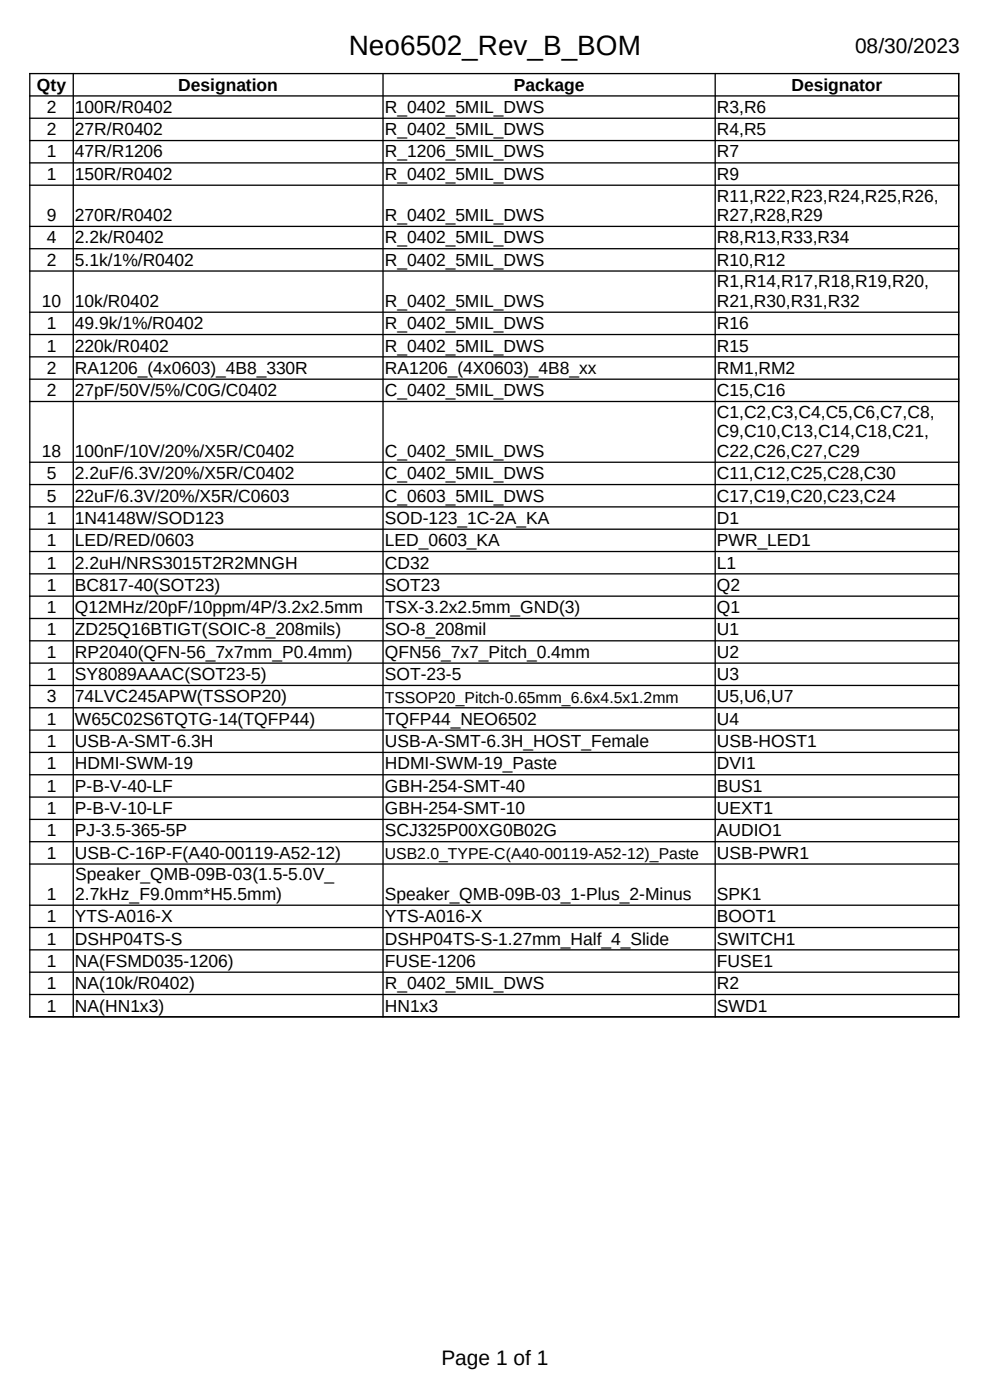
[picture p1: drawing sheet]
<svg xmlns="http://www.w3.org/2000/svg" width="210mm" height="297mm" viewBox="0 0 210 297" stroke-linecap="round" stroke-linejoin="round" font-family="sans-serif">
<defs><g id="words">
<text font-size="5.9" x="74" y="11.7">Neo6502_Rev_B_BOM</text>
<g font-size="4.4">
<text x="181.4" y="11.2">08/30/2023</text>
<text x="93.6" y="289.5">Page 1 of 1</text>
</g>
<g font-size="3.7">
<text x="7.8" y="19.2">Qty</text>
<text x="9.9" y="24">2</text>
<text x="15.9" y="24">100R/R0402</text>
<text x="37.8" y="19.2">Designation</text>
<text x="81.6" y="24">R_0402_5MIL_DWS</text>
<text x="109" y="19.2">Package</text>
<text x="152.1" y="24">R3,R6</text>
<text x="167.9" y="19.2">Designator</text>
<text x="9.9" y="28.7">2</text>
<text x="15.9" y="28.7">27R/R0402</text>
<text x="81.6" y="28.7">R_0402_5MIL_DWS</text>
<text x="152.1" y="28.7">R4,R5</text>
<text x="9.9" y="33.4">1</text>
<text x="15.9" y="33.4">47R/R1206</text>
<text x="81.6" y="33.4">R_1206_5MIL_DWS</text>
<text x="152.1" y="33.4">R7</text>
<text x="9.9" y="38.2">1</text>
<text x="15.9" y="38.2">150R/R0402</text>
<text x="81.6" y="38.2">R_0402_5MIL_DWS</text>
<text x="152.1" y="38.2">R9</text>
<text x="9.9" y="46.9">9</text>
<text x="15.9" y="46.9">270R/R0402</text>
<text x="81.6" y="46.9">R_0402_5MIL_DWS</text>
<text x="152.1" y="42.8">R11,R22,R23,R24,R25,R26,</text>
<text x="152.1" y="46.9">R27,R28,R29</text>
<text x="9.9" y="51.6">4</text>
<text x="15.9" y="51.6">2.2k/R0402</text>
<text x="81.6" y="51.6">R_0402_5MIL_DWS</text>
<text x="152.1" y="51.6">R8,R13,R33,R34</text>
<text x="9.9" y="56.4">2</text>
<text x="15.9" y="56.4">5.1k/1%/R0402</text>
<text x="81.6" y="56.4">R_0402_5MIL_DWS</text>
<text x="152.1" y="56.4">R10,R12</text>
<text x="8.9" y="65.1">10</text>
<text x="15.9" y="65.1">10k/R0402</text>
<text x="81.6" y="65.1">R_0402_5MIL_DWS</text>
<text x="152.1" y="60.9">R1,R14,R17,R18,R19,R20,</text>
<text x="152.1" y="65.1">R21,R30,R31,R32</text>
<text x="9.9" y="69.8">1</text>
<text x="15.9" y="69.8">49.9k/1%/R0402</text>
<text x="81.6" y="69.8">R_0402_5MIL_DWS</text>
<text x="152.1" y="69.8">R16</text>
<text x="9.9" y="74.6">1</text>
<text x="15.9" y="74.6">220k/R0402</text>
<text x="81.6" y="74.6">R_0402_5MIL_DWS</text>
<text x="152.1" y="74.6">R15</text>
<text x="9.9" y="79.3">2</text>
<text x="15.9" y="79.3">RA1206_(4x0603)_4B8_330R</text>
<text x="81.6" y="79.3">RA1206_(4X0603)_4B8_xx</text>
<text x="152.1" y="79.3">RM1,RM2</text>
<text x="9.9" y="84">2</text>
<text x="15.9" y="84">27pF/50V/5%/C0G/C0402</text>
<text x="81.6" y="84">C_0402_5MIL_DWS</text>
<text x="152.1" y="84">C15,C16</text>
<text x="152.1" y="88.7">C1,C2,C3,C4,C5,C6,C7,C8,</text>
<text x="152.1" y="92.8">C9,C10,C13,C14,C18,C21,</text>
<text x="8.9" y="96.9">18</text>
<text x="9.9" y="101.7">5</text>
<text x="15.9" y="96.9">100nF/10V/20%/X5R/C0402</text>
<text x="15.9" y="101.7">2.2uF/6.3V/20%/X5R/C0402</text>
<text x="81.6" y="96.9">C_0402_5MIL_DWS</text>
<text x="81.6" y="101.7">C_0402_5MIL_DWS</text>
<text x="152.1" y="101.7">C11,C12,C25,C28,C30</text>
<text x="152.1" y="96.9">C22,C26,C27,C29</text>
<text x="9.9" y="106.4">5</text>
<text x="15.9" y="106.4">22uF/6.3V/20%/X5R/C0603</text>
<text x="81.6" y="106.4">C_0603_5MIL_DWS</text>
<text x="152.1" y="106.4">C17,C19,C20,C23,C24</text>
<text x="9.9" y="111.1">1</text>
<text x="15.9" y="111.1">1N4148W/SOD123</text>
<text x="81.6" y="111.1">SOD-123_1C-2A_KA</text>
<text x="152.1" y="111.1">D1</text>
<text x="9.9" y="115.9">1</text>
<text x="15.9" y="115.9">LED/RED/0603</text>
<text x="81.6" y="115.9">LED_0603_KA</text>
<text x="152.1" y="115.9">PWR_LED1</text>
<text x="9.9" y="120.6">1</text>
<text x="9.9" y="125.3">1</text>
<text x="15.9" y="120.6">2.2uH/NRS3015T2R2MNGH</text>
<text x="15.9" y="125.3">BC817-40(SOT23)</text>
<text x="81.6" y="120.6">CD32</text>
<text x="81.6" y="125.3">SOT23</text>
<text x="152.1" y="120.6">L1</text>
<text x="152.1" y="125.3">Q2</text>
<text x="9.9" y="130.1">1</text>
<text x="15.9" y="130.1">Q12MHz/20pF/10ppm/4P/3.2x2.5mm</text>
<text x="81.6" y="130.1">TSX-3.2x2.5mm_GND(3)</text>
<text x="152.1" y="130.1">Q1</text>
<text x="9.9" y="134.8">1</text>
<text x="15.9" y="134.8">ZD25Q16BTIGT(SOIC-8_208mils)</text>
<text x="81.6" y="134.8">SO-8_208mil</text>
<text x="152.1" y="134.8">U1</text>
<text x="9.9" y="139.6">1</text>
<text x="15.9" y="139.6">RP2040(QFN-56_7x7mm_P0.4mm)</text>
<text x="81.6" y="139.6">QFN56_7x7_Pitch_0.4mm</text>
<text x="152.1" y="139.6">U2</text>
<text x="9.9" y="144.3">1</text>
<text x="9.9" y="149">3</text>
<text x="15.9" y="144.3">SY8089AAAC(SOT23-5)</text>
<text x="15.9" y="149">74LVC245APW(TSSOP20)</text>
<text x="81.6" y="144.3">SOT-23-5</text>
<text x="152.1" y="144.3">U3</text>
<text x="152.1" y="149">U5,U6,U7</text>
<text x="9.9" y="153.7">1</text>
<text x="15.9" y="153.7">W65C02S6TQTG-14(TQFP44)</text>
<text x="81.6" y="153.7">TQFP44_NEO6502</text>
<text x="152.1" y="153.7">U4</text>
<text x="9.9" y="158.5">1</text>
<text x="15.9" y="158.5">USB-A-SMT-6.3H</text>
<text x="81.6" y="158.5">USB-A-SMT-6.3H_HOST_Female</text>
<text x="152.1" y="158.5">USB-HOST1</text>
<text x="9.9" y="163.2">1</text>
<text x="9.9" y="168">1</text>
<text x="15.9" y="163.2">HDMI-SWM-19</text>
<text x="15.9" y="168">P-B-V-40-LF</text>
<text x="81.6" y="163.2">HDMI-SWM-19_Paste</text>
<text x="81.6" y="168">GBH-254-SMT-40</text>
<text x="152.1" y="163.2">DVI1</text>
<text x="152.1" y="168">BUS1</text>
<text x="9.9" y="172.7">1</text>
<text x="15.9" y="172.7">P-B-V-10-LF</text>
<text x="81.6" y="172.7">GBH-254-SMT-10</text>
<text x="152.1" y="172.7">UEXT1</text>
<text x="9.9" y="177.4">1</text>
<text x="15.9" y="177.4">PJ-3.5-365-5P</text>
<text x="81.6" y="177.4">SCJ325P00XG0B02G</text>
<text x="152.1" y="177.4">AUDIO1</text>
<text x="9.9" y="182.2">1</text>
<text x="15.9" y="182.2">USB-C-16P-F(A40-00119-A52-12)</text>
<text x="152.1" y="182.2">USB-PWR1</text>
<text x="9.9" y="190.9">1</text>
<text x="15.9" y="186.7">Speaker_QMB-09B-03(1.5-5.0V_</text>
<text x="15.9" y="190.9">2.7kHz_F9.0mm*H5.5mm)</text>
<text x="81.6" y="190.9">Speaker_QMB-09B-03_1-Plus_2-Minus</text>
<text x="152.1" y="190.9">SPK1</text>
<text x="9.9" y="195.6">1</text>
<text x="15.9" y="195.6">YTS-A016-X</text>
<text x="81.6" y="195.6">YTS-A016-X</text>
<text x="152.1" y="195.6">BOOT1</text>
<text x="9.9" y="200.4">1</text>
<text x="15.9" y="200.4">DSHP04TS-S</text>
<text x="81.6" y="200.4">DSHP04TS-S-1.27mm_Half_4_Slide</text>
<text x="152.1" y="200.4">SWITCH1</text>
<text x="9.9" y="205.1">1</text>
<text x="9.9" y="209.8">1</text>
<text x="15.9" y="205.1">NA(FSMD035-1206)</text>
<text x="15.9" y="209.8">NA(10k/R0402)</text>
<text x="81.6" y="205.1">FUSE-1206</text>
<text x="81.6" y="209.8">R_0402_5MIL_DWS</text>
<text x="152.1" y="205.1">FUSE1</text>
<text x="152.1" y="209.8">R2</text>
<text x="9.9" y="214.6">1</text>
<text x="15.9" y="214.6">NA(HN1x3)</text>
<text x="81.6" y="214.6">HN1x3</text>
<text x="152.1" y="214.6">SWD1</text>
</g>
<g font-size="3.3">
<text x="81.6" y="149.1">TSSOP20_Pitch-0.65mm_6.6x4.5x1.2mm</text>
<text x="81.6" y="182.2">USB2.0_TYPE-C(A40-00119-A52-12)_Paste</text>
</g>
</g></defs>
<g fill="none" stroke="#000" stroke-width=".28">
<path d="M6.2 15.6h197.3M6.3 15.5v200.3M15.5 15.5v200.3M81.2 15.5v200.3M151.7 15.5v200.3M203.4 15.5v200.3M6.2 20.3h197.3M6.2 25.1h197.3M6.2 29.8h197.3M6.2 34.6h197.3M6.2 39.3h197.3M6.2 48h197.3"/>
<path d="M6.2 52.8h197.3M6.2 57.5h197.3M6.2 66.2h197.3M6.2 71h197.3M6.2 75.7h197.3M6.2 80.4h197.3M6.2 85.2h197.3M6.2 98.1h197.3M6.2 102.8h197.3M6.2 107.5h197.3M6.2 112.3h197.3M6.2 117h197.3"/>
<path d="M6.2 121.7h197.3M6.2 126.5h197.3M6.2 131.2h197.3M6.2 135.9h197.3M6.2 140.7h197.3M6.2 145.4h197.3M6.2 150.2h197.3M6.2 154.9h197.3M6.2 159.6h197.3M6.2 164.4h197.3M6.2 169.1h197.3M6.2 173.8h197.3"/>
<path d="M6.2 178.6h197.3M6.2 183.3h197.3M6.2 192h197.3M6.2 196.8h197.3M6.2 201.5h197.3M6.2 206.2h197.3M6.2 211h197.3M6.2 215.7h197.3"/>
</g>
<use href="#words"/>
</svg>
